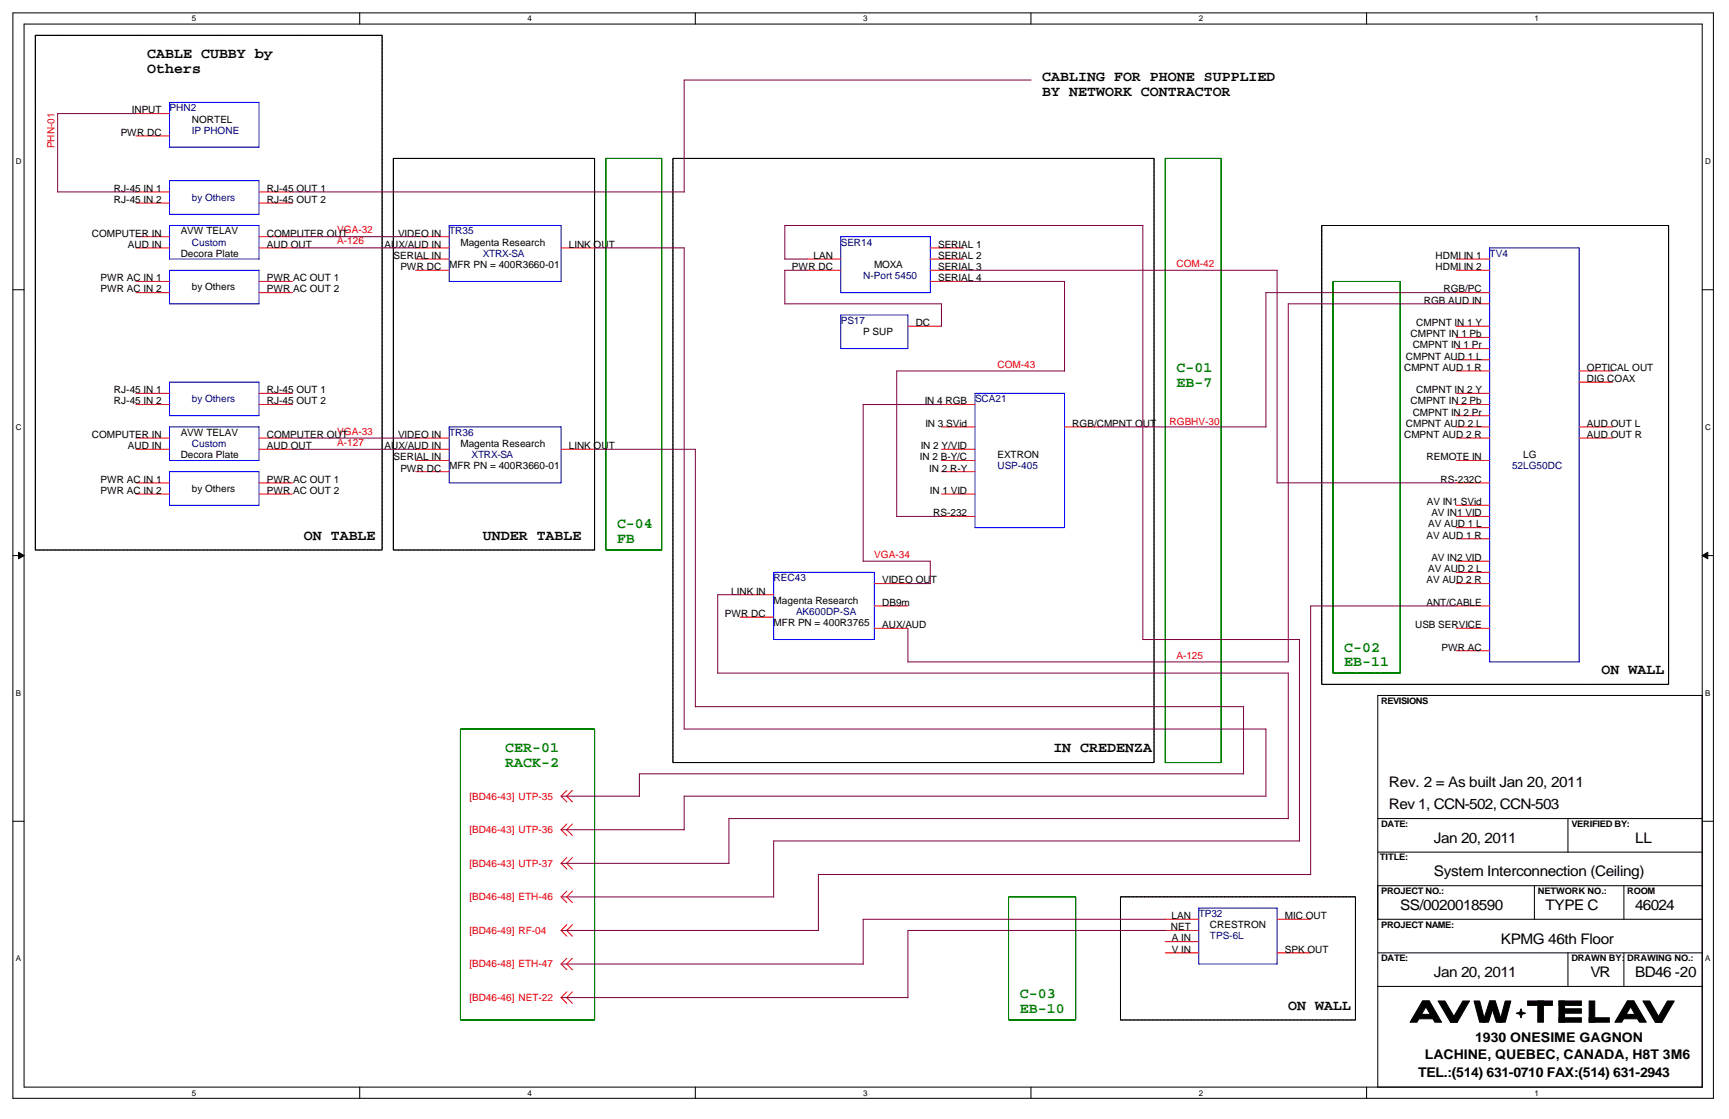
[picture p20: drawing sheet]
<svg xmlns="http://www.w3.org/2000/svg" width="864mm" height="559mm" viewBox="0 0 864 559" stroke-linecap="round" stroke-linejoin="round" font-family="sans-serif">
<defs><g id="words">
<g font-size="7.3">
<text x="73" y="29">CABLE CUBBY by</text>
<text x="73" y="37">Others</text>
<text x="521" y="40">CABLING FOR PHONE SUPPLIED</text>
<text x="521" y="48">BY NETWORK CONTRACTOR</text>
<text x="152" y="269">ON TABLE</text>
<text x="241" y="269">UNDER TABLE</text>
<text x="800" y="337">ON WALL</text>
<text x="526" y="376">IN CREDENZA</text>
<text x="694" y="393">Rev. 2 = As built Jan 20, 2011</text>
<text x="694" y="404">Rev 1, CCN-502, CCN-503</text>
<text x="716" y="421">Jan 20, 2011</text>
<text x="817" y="421">LL</text>
<text x="716" y="438">System Interconnection (Ceiling)</text>
<text x="699" y="454">SS/0020018590</text>
<text x="772" y="454">TYPE C</text>
<text x="817" y="454">46024</text>
<text x="750" y="471">KPMG 46th Floor</text>
<text x="716" y="488">Jan 20, 2011</text>
<text x="794" y="488">VR</text>
<text x="817" y="488">BD46 -20</text>
<text x="643" y="504">ON WALL</text>
</g>
<g font-size="7.3" fill="#008000">
<text x="588" y="186">C-01</text>
<text x="588" y="193">EB-7</text>
<text x="308" y="264">C-04</text>
<text x="308" y="271">FB</text>
<text x="671" y="325">C-02</text>
<text x="671" y="333">EB-11</text>
<text x="252" y="376">CER-01</text>
<text x="252" y="383">RACK-2</text>
<text x="509" y="499">C-03</text>
<text x="509" y="506">EB-10</text>
</g>
<g font-size="6.7">
<text x="737" y="520">1930 ONESIME GAGNON</text>
<text x="712" y="529">LACHINE, QUEBEC, CANADA, H8T 3M6</text>
<text x="708" y="538">TEL.:(514) 631-0710 FAX:(514) 631-2943</text>
</g>
<g font-size="5">
<text x="66" y="57">INPUT</text>
<text x="96" y="61">NORTEL</text>
<text x="60" y="68">PWR DC</text>
<text x="57" y="96">RJ-45 IN 1</text>
<text x="133" y="96">RJ-45 OUT 1</text>
<text x="57" y="101">RJ-45 IN 2</text>
<text x="133" y="101">RJ-45 OUT 2</text>
<text x="46" y="118">COMPUTER IN</text>
<text x="90" y="117">AVW TELAV</text>
<text x="133" y="118">COMPUTER OUT</text>
<text x="199" y="118">VIDEO IN</text>
<text x="64" y="124">AUD IN</text>
<text x="133" y="124">AUD OUT</text>
<text x="192" y="124">AUX/AUD IN</text>
<text x="230" y="123">Magenta Research</text>
<text x="284" y="124">LINK OUT</text>
<text x="469" y="124">SERIAL 1</text>
<text x="90" y="128">Decora Plate</text>
<text x="197" y="129">SERIAL IN</text>
<text x="406" y="129">LAN</text>
<text x="469" y="129">SERIAL 2</text>
<text x="717" y="129">HDMI IN 1</text>
<text x="200" y="135">PWR DC</text>
<text x="224" y="134">MFR PN = 400R3660-01</text>
<text x="396" y="135">PWR DC</text>
<text x="437" y="134">MOXA</text>
<text x="469" y="135">SERIAL 3</text>
<text x="717" y="135">HDMI IN 2</text>
<text x="50" y="140">PWR AC IN 1</text>
<text x="133" y="140">PWR AC OUT 1</text>
<text x="469" y="140">SERIAL 4</text>
<text x="50" y="146">PWR AC IN 2</text>
<text x="96" y="145">by Others</text>
<text x="133" y="146">PWR AC OUT 2</text>
<text x="721" y="146">RGB/PC</text>
<text x="711" y="152">RGB AUD IN</text>
<text x="431" y="167">P SUP</text>
<text x="457" y="163">DC</text>
<text x="707" y="163">CMPNT IN 1 Y</text>
<text x="705" y="168">CMPNT IN 1 Pb</text>
<text x="706" y="174">CMPNT IN 1 Pr</text>
<text x="702" y="180">CMPNT AUD 1 L</text>
<text x="701" y="185">CMPNT AUD 1 R</text>
<text x="793" y="185">OPTICAL OUT</text>
<text x="793" y="191">DIG COAX</text>
<text x="57" y="196">RJ-45 IN 1</text>
<text x="133" y="196">RJ-45 OUT 1</text>
<text x="707" y="196">CMPNT IN 2 Y</text>
<text x="57" y="202">RJ-45 IN 2</text>
<text x="133" y="202">RJ-45 OUT 2</text>
<text x="462" y="202">IN 4 RGB</text>
<text x="705" y="202">CMPNT IN 2 Pb</text>
<text x="706" y="208">CMPNT IN 2 Pr</text>
<text x="462" y="213">IN 3 SVid</text>
<text x="536" y="213">RGB/CMPNT O</text>
<text x="571" y="213">UT</text>
<text x="702" y="213">CMPNT AUD 2 L</text>
<text x="793" y="213">AUD OUT L</text>
<text x="46" y="219">COMPUTER IN</text>
<text x="90" y="218">AVW TELAV</text>
<text x="133" y="219">COMPUTER OUT</text>
<text x="199" y="219">VIDEO IN</text>
<text x="701" y="219">CMPNT AUD 2 R</text>
<text x="793" y="219">AUD OUT R</text>
<text x="64" y="224">AUD IN</text>
<text x="133" y="224">AUD OUT</text>
<text x="192" y="224">AUX/AUD IN</text>
<text x="230" y="223">Magenta Research</text>
<text x="284" y="224">LINK OUT</text>
<text x="460" y="224">IN 2 Y/VID</text>
<text x="90" y="229">Decora Plate</text>
<text x="197" y="230">SERIAL IN</text>
<text x="459" y="230">IN 2 B-Y/C</text>
<text x="498" y="229">EXTRON</text>
<text x="713" y="230">REMOTE IN</text>
<text x="761" y="229">LG</text>
<text x="200" y="235">PWR DC</text>
<text x="224" y="234">MFR PN = 400R3660-01</text>
<text x="464" y="235">IN 2 R-Y</text>
<text x="50" y="241">PWR AC IN 1</text>
<text x="96" y="246">by Others</text>
<text x="133" y="241">PWR AC OUT 1</text>
<text x="719" y="241">RS-232C</text>
<text x="50" y="247">PWR AC IN 2</text>
<text x="133" y="247">PWR AC OUT 2</text>
<text x="464" y="247">IN 1 VID</text>
<text x="466" y="258">RS-232</text>
<text x="713" y="252">AV IN1 SVid</text>
<text x="715" y="258">AV IN1 VID</text>
<text x="713" y="263">AV AUD 1 L</text>
<text x="712" y="269">AV AUD 1 R</text>
<text x="715" y="280">AV IN2 VID</text>
<text x="713" y="286">AV AUD 2 L</text>
<text x="441" y="291">VIDEO OUT</text>
<text x="712" y="291">AV AUD 2 R</text>
<text x="365" y="297">LINK IN</text>
<text x="386" y="301">Magenta Research</text>
<text x="441" y="303">DB9m</text>
<text x="712" y="303">ANT/CABLE</text>
<text x="362" y="308">PWR DC</text>
<text x="386" y="313">MFR PN = 400R3765</text>
<text x="441" y="314">AUX/AUD</text>
<text x="707" y="314">USB SERVICE</text>
<text x="720" y="325">PWR AC</text>
<text x="585" y="459">LAN</text>
<text x="642" y="459">MIC OUT</text>
<text x="585" y="465">NET</text>
<text x="604" y="464">CRESTRON</text>
<text x="585" y="470">A IN</text>
<text x="585" y="476">V IN</text>
<text x="642" y="476">SPK OUT</text>
</g>
<g font-size="5" fill="#000080">
<text x="85" y="56">PHN2</text>
<text x="96" y="67">IP PHONE</text>
<text x="96" y="100">by Others</text>
<text x="224" y="117">TR35</text>
<text x="96" y="123">Custom</text>
<text x="420" y="123">SER14</text>
<text x="241" y="128">XTRX-SA</text>
<text x="744" y="128">TV4</text>
<text x="431" y="139">N-Port 5450</text>
<text x="420" y="162">PS17</text>
<text x="96" y="201">by Others</text>
<text x="487" y="201">SCA21</text>
<text x="224" y="218">TR36</text>
<text x="96" y="223">Custom</text>
<text x="236" y="229">XTRX-SA</text>
<text x="498" y="234">USP-405</text>
<text x="755" y="234">52LG50DC</text>
<text x="386" y="290">REC43</text>
<text x="398" y="307">AK600DP-SA</text>
<text x="599" y="458">TP32</text>
<text x="604" y="469">TPS-6L</text>
</g>
<g font-size="5" fill="#f00">
<text x="27" y="74" transform="rotate(-90 27 74)">PHN-01</text>
<text x="168" y="117">VGA-32</text>
<text x="168" y="122">A-126</text>
<text x="588" y="133">COM-42</text>
<text x="498" y="184">COM-43</text>
<text x="584" y="212">RGBHV-30</text>
<text x="168" y="217">VGA-33</text>
<text x="168" y="223">A-127</text>
<text x="437" y="279">VGA-34</text>
<text x="588" y="329">A-125</text>
<text x="234" y="399">[BD46-43] UTP-35</text>
<text x="234" y="416">[BD46-43] UTP-36</text>
<text x="234" y="433">[BD46-43] UTP-37</text>
<text x="234" y="450">[BD46-48] ETH-46</text>
<text x="234" y="466">[BD46-49] RF-04</text>
<text x="234" y="483">[BD46-48] ETH-47</text>
<text x="234" y="500">[BD46-46] NET-22</text>
</g>
<g font-size="4.5">
<text x="690" y="351">REVISIONS</text>
<text x="690" y="413">DATE:</text>
<text x="785" y="413">VERIFIED BY:</text>
<text x="689" y="430">TITLE:</text>
<text x="690" y="446">PROJECT NO.:</text>
<text x="768" y="446">NETWORK NO.:</text>
<text x="813" y="446">ROOM</text>
<text x="690" y="463">PROJECT NAME:</text>
<text x="690" y="480">DATE:</text>
<text x="785" y="480">DRAWN BY:</text>
<text x="813" y="480">DRAWING NO.:</text>
</g>
<g font-size="4">
<text x="96" y="11">5</text>
<text x="263" y="11">4</text>
<text x="431" y="11">3</text>
<text x="599" y="11">2</text>
<text x="766" y="11">1</text>
<text x="8" y="82">D</text>
<text x="852" y="82">D</text>
<text x="8" y="215">C</text>
<text x="852" y="215">C</text>
<text x="8" y="347">B</text>
<text x="852" y="347">B</text>
<text x="8" y="480">A</text>
<text x="852" y="480">A</text>
<text x="96" y="547">5</text>
<text x="263" y="547">4</text>
<text x="431" y="547">3</text>
<text x="599" y="547">2</text>
<text x="766" y="547">1</text>
</g>
</g></defs>
<path d="M6 6h850v542h-850zM12 12h838v531h-838z" fill="none" stroke="#000" stroke-width=".51"/>
<g fill="#fff">
<path d="M96 7h2v5h-2z"/>
<path d="M96 543h2v5h-2z"/>
</g>
<path d="M180 6v6M180 543v5" fill="none" stroke="#000" stroke-width=".51"/>
<g fill="#fff">
<path d="M263 7h3v5h-3z"/>
<path d="M263 543h3v5h-3z"/>
</g>
<path d="M347 6v6M347 543v5" fill="none" stroke="#000" stroke-width=".51"/>
<g fill="#fff">
<path d="M431 7h2v5h-2z"/>
<path d="M431 543h2v5h-2z"/>
</g>
<path d="M515 6v6M515 543v5" fill="none" stroke="#000" stroke-width=".51"/>
<g fill="#fff">
<path d="M599 7h2v5h-2z"/>
<path d="M599 543h2v5h-2z"/>
</g>
<path d="M683 6v6M683 543v5" fill="none" stroke="#000" stroke-width=".51"/>
<g fill="#fff">
<path d="M766 7h3v5h-3z"/>
<path d="M766 543h3v5h-3z"/>
<path d="M8 78h3v5h-3z"/>
<path d="M852 78h3v5h-3z"/>
<path d="M8 211h3v4h-3z"/>
<path d="M852 211h3v4h-3z"/>
</g>
<path d="M6 145h6M850 145h6" fill="none" stroke="#000" stroke-width=".51"/>
<g fill="#fff">
<path d="M8 344h2v4h-2z"/>
<path d="M852 344h2v4h-2z"/>
</g>
<path d="M6 277h6M850 277h6" fill="none" stroke="#000" stroke-width=".51"/>
<g fill="#000" stroke="#000" stroke-width=".5">
<path d="M9 276l3 1-3 2z" fill-rule="evenodd"/>
<path d="M850 277l3-1v3z" fill-rule="evenodd"/>
</g>
<g fill="#fff">
<path d="M8 476h2v5h-2z"/>
<path d="M852 476h2v5h-2z"/>
</g>
<g fill="none" stroke="#000" stroke-width=".51">
<path d="M850 347v196h-162v-196h162M6 410h6M688 409h162M783 409v17M850 410h6M688 426h162M688 459h162M688 442h162M766 442v17M811 442v17M688 476h162M783 476v17"/>
<path d="M811 476v17M688 493h162"/>
</g>
<g fill="none" stroke="#000" stroke-width=".5" stroke-dasharray=".3 .2 .1 .2">
<path d="M18 18h173M191 18v257M196 79h101M297 79v196M336 79h240M576 79v302M660 113h173M833 113v229M18 275v-257M191 275h-173M196 275v-196M297 275h-101"/>
<path d="M660 342v-229M833 342h-173M336 381v-302M576 381h-240M560 448h117M677 448v61M560 509v-61M677 509h-117"/>
</g>
<g fill="none" stroke="#008000" stroke-width=".5" stroke-dasharray=".1 .1 .1 .1 .1 .1 .1 .1">
<path d="M303 79h28M331 79v196M582 79h28M610 79v302M666 141h33M699 141v195M303 275v-196M331 275h-28M666 336v-195M699 336h-33M230 364h67M297 364v145"/>
<path d="M582 381v-302M610 381h-28M504 448h33M537 448v61M230 509v-145M297 509h-67M504 509v-61M537 509h-33"/>
</g>
<g fill="#000" stroke="#000" stroke-width=".51">
<path d="M718 500h4l6 10h-4z" fill-rule="evenodd"/>
<path d="M731 500h3l-6 10h-4z" fill-rule="evenodd"/>
<path d="M736 500h3l3 10h-3z" fill-rule="evenodd"/>
<path d="M744 500h3l3 10h-3z" fill-rule="evenodd"/>
<path d="M744 500h3l-4 10h-2z" fill-rule="evenodd"/>
<path d="M752 500h3l-3 10h-3z" fill-rule="evenodd"/>
<path d="M821 500h3l6 10h-3z" fill-rule="evenodd"/>
<path d="M833 500h3l-6 10h-3z" fill-rule="evenodd"/>
<path d="M711 500h3l-6 10h-4z" fill-rule="evenodd"/>
<path d="M708 507h8v2h-8z" fill-rule="evenodd"/>
<path d="M711 500h3l6 10h-3z" fill-rule="evenodd"/>
<path d="M757 506l2-1 1-1v1l2 1-2 1v1l-1-1z" fill-rule="evenodd"/>
<path d="M763 500h12v2h-12z" fill-rule="evenodd"/>
<path d="M768 500h3v10h-3z" fill-rule="evenodd"/>
<path d="M779 508h11v2h-11z" fill-rule="evenodd"/>
<path d="M779 500h2v10h-2z" fill-rule="evenodd"/>
<path d="M779 500h11v2h-11z" fill-rule="evenodd"/>
<path d="M779 504h11v2h-11z" fill-rule="evenodd"/>
<path d="M794 500h3v10h-3z" fill-rule="evenodd"/>
<path d="M794 508h10v2h-10z" fill-rule="evenodd"/>
<path d="M813 500h3l-6 10h-3z" fill-rule="evenodd"/>
<path d="M810 507h8v2h-8z" fill-rule="evenodd"/>
<path d="M813 500h3l6 10h-3z" fill-rule="evenodd"/>
</g>
<g fill="none" stroke="#f00" stroke-width=".51">
<path d="M68 57h17M68 68h17M68 96h17M129 96h17M68 118h17M68 101h17M129 118h17M129 101h17M208 118h16M68 124h17M129 124h17M208 129h16"/>
<path d="M208 135h16M208 124h16M280 124h17M403 129h17M403 135h17M465 129h16M465 135h16M465 124h16M727 129h17M727 135h17M68 141h17M68 146h17"/>
<path d="M129 141h17M129 146h17M465 141h16M727 146h17M727 152h17M453 163h17M727 163h17M727 168h17M727 174h17M727 180h17M68 196h17M129 196h17"/>
<path d="M727 196h17M727 185h17M789 185h17M789 191h17M68 219h17M68 202h17M129 219h17M129 202h17M208 219h16M470 202h17M470 213h17M532 213h16"/>
<path d="M727 219h17M727 202h17M727 213h17M727 208h17M789 219h17M789 213h17M68 224h17M129 224h17M208 236h16M208 224h16M208 230h16M280 224h17"/>
<path d="M470 236h17M470 224h17M470 230h17M727 230h17M68 247h17M68 241h17M129 247h17M129 241h17M470 247h17M470 258h17M727 258h17M727 241h17"/>
<path d="M727 252h17M727 263h17M727 269h17M370 297h16M437 291h16M727 291h17M727 280h17M727 286h17M370 308h16M437 303h16M437 314h16M727 303h17"/>
<path d="M727 314h17M727 325h17M283 395l-3 3 3 2M286 395l-3 3 3 2M283 411l-3 3 3 3M286 411l-3 3 3 3M283 428l-3 3 3 3M286 428l-3 3 3 3M283 445l-3 3 3 3M286 445l-3 3 3 3M582 459h17M638 459h17"/>
<path d="M283 479l-3 2 3 3M283 462l-3 3 3 3M286 479l-3 2 3 3M286 462l-3 3 3 3M582 465h17M582 470h17M582 476h17M638 476h17M283 495l-3 3 3 3M286 495l-3 3 3 3"/>
</g>
<g fill="none" stroke="#00f" stroke-width=".51">
<path d="M85 51h44v22h-44zM85 90h44v17h-44zM85 113h44v16h-44zM224 113h56v28h-56zM420 118h45v28h-45zM85 135h44v17h-44zM744 124h45v207h-45zM420 157h33v17h-33zM85 191h44v17h-44zM487 196h45v67h-45zM85 213h44v17h-44zM224 213h56v28h-56z"/>
<path d="M85 236h44v16h-44zM386 286h51v33h-51zM599 453h39v28h-39z"/>
</g>
<g fill="none" stroke="#800040" stroke-width=".51">
<path d="M515 40h-173v56M29 57h39M29 57v39h39M146 96h196M146 118h62M571 113v206h78M571 113h-179v16h11M146 124h62M297 124h45v240M403 135h-11v17h78M481 135h157M638 135v106h89"/>
<path d="M470 152v11M481 141h51v44M643 152v179M643 152h84M727 146h-95v67M532 185h-84v73M146 219h62M470 202h-39v78M548 213h84M146 224h62M297 224h50v129M448 258h22"/>
<path d="M370 297h-12v39h286M431 280h34M453 291h12M465 280v12M453 314v17h191M649 319v101M727 303h-72v134M643 336v73M347 353h274v34M342 364h290M632 364v34M621 386h-302v12h-39"/>
<path d="M632 398h-290v16h-62M644 409h-280v22M649 420h-263v28M280 431h84M655 437h-246v28M280 448h107M582 459h-151v22h-151M280 465h129M582 465h-129v33M280 498h174"/>
</g>
<use href="#words"/>
</svg>
